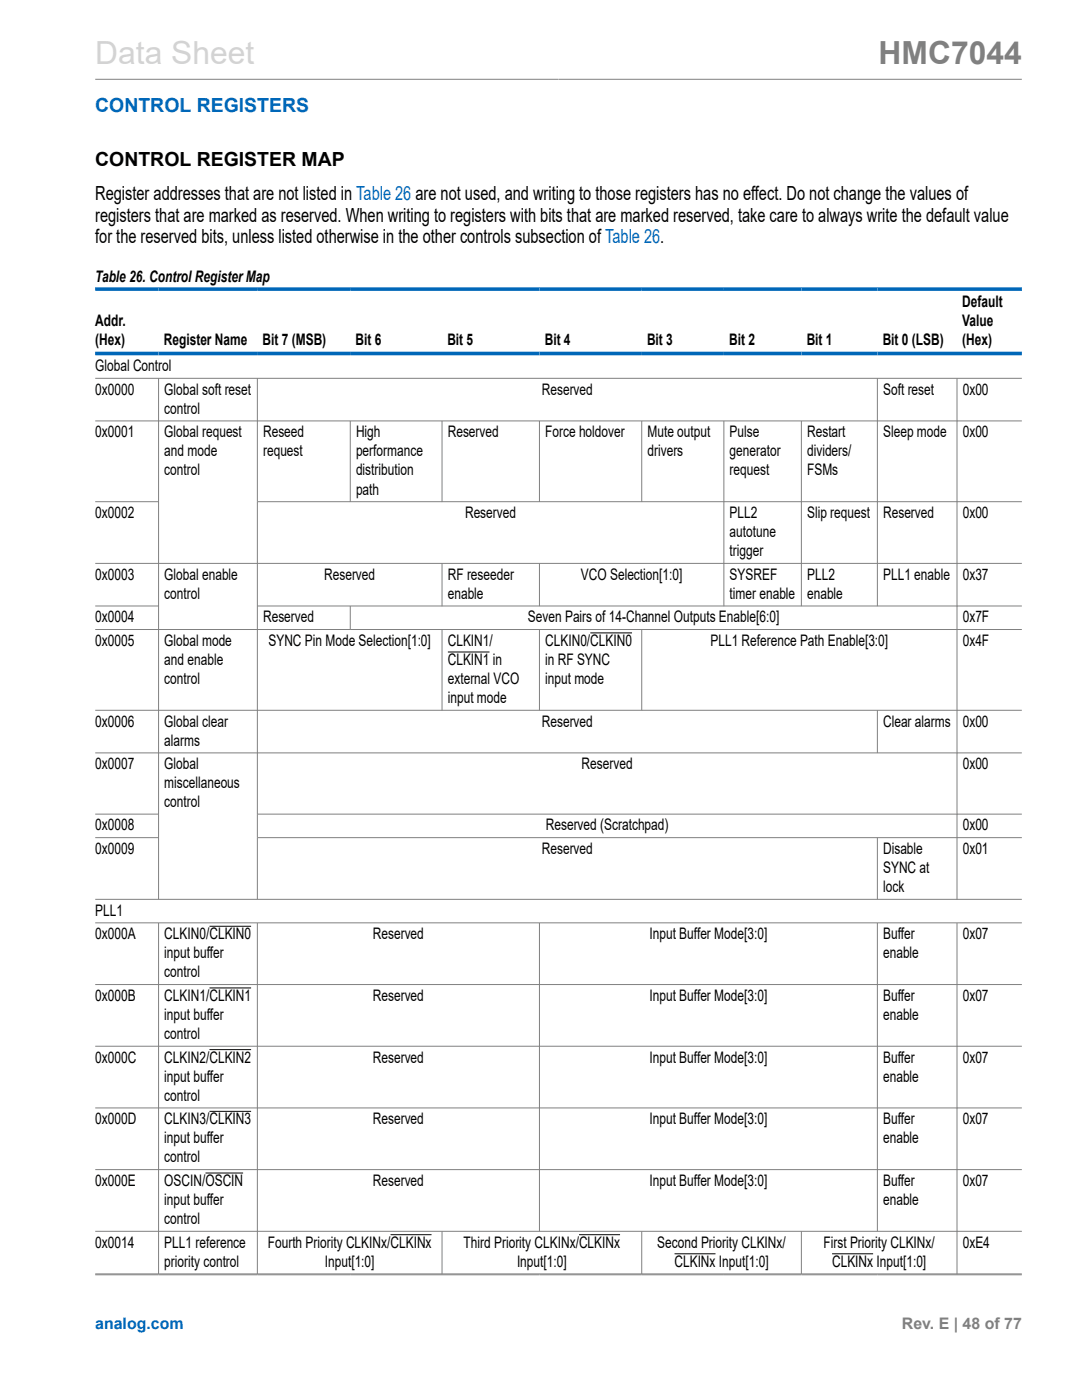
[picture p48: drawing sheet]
<svg xmlns="http://www.w3.org/2000/svg" width="216mm" height="279mm" viewBox="0 0 216 279" stroke-linecap="round" stroke-linejoin="round" font-family="sans-serif">
<defs><g id="words">
<text font-size="6.3" fill="#d3d3d3" x="19" y="12.7">Data Sheet</text>
<text font-size="6.3" fill="#808080" x="175.3" y="12.7">HMC7044</text>
<text font-size="3.9" fill="#0067b8" x="19" y="22.3">CONTROL REGISTERS</text>
<g font-size="3.9">
<text x="19" y="33.2">CONTROL REGISTER MAP</text>
<text x="19" y="40">Register addresses that are not listed in Table 26 are not used, and writing to those registers has no effect. Do not change the values of</text>
<text x="19" y="44.2">registers that are marked as reserved. When writing to registers with bits that are marked reserved, take care to always write the default value</text>
<text x="19" y="48.5">for the reserved bits, unless listed otherwise in the other controls subsection of Table 26.</text>
</g>
<g font-size="3.2">
<text x="19" y="56.4">Table 26. Control Register Map</text>
<text x="19" y="65">Addr.</text>
<text x="192" y="61.2">Default</text>
<text x="192" y="65">Value</text>
<text x="19" y="68.8">(Hex)</text>
<text x="32.7" y="68.8">Register Name</text>
<text x="52.4" y="68.8">Bit 7 (MSB)</text>
<text x="70.9" y="68.8">Bit 6</text>
<text x="89.3" y="68.8">Bit 5</text>
<text x="108.7" y="68.8">Bit 4</text>
<text x="129.1" y="68.8">Bit 3</text>
<text x="145.5" y="68.8">Bit 2</text>
<text x="161" y="68.8">Bit 1</text>
<text x="176.1" y="68.8">Bit 0 (LSB)</text>
<text x="192" y="68.8">(Hex)</text>
<text x="19" y="74.1">Global Control</text>
<text x="19" y="78.8">0x0000</text>
<text x="32.8" y="78.8">Global soft reset</text>
<text x="32.8" y="82.6">control</text>
<text x="108.1" y="78.8">Reserved</text>
<text x="176.2" y="78.8">Soft reset</text>
<text x="192.1" y="78.8">0x00</text>
<text x="19" y="87.3">0x0001</text>
<text x="32.8" y="87.3">Global request</text>
<text x="52.5" y="87.3">Reseed</text>
<text x="71" y="87.3">High</text>
<text x="89.3" y="87.3">Reserved</text>
<text x="108.8" y="87.3">Force holdover</text>
<text x="129.2" y="87.3">Mute output</text>
<text x="145.6" y="87.3">Pulse</text>
<text x="161.1" y="87.3">Restart</text>
<text x="176.2" y="87.3">Sleep mode</text>
<text x="192.1" y="87.3">0x00</text>
<text x="32.8" y="91.1">and mode</text>
<text x="32.8" y="94.9">control</text>
<text x="52.5" y="91.1">request</text>
<text x="71" y="91.1">performance</text>
<text x="71" y="94.9">distribution</text>
<text x="129.2" y="91.1">drivers</text>
<text x="145.6" y="91.1">generator</text>
<text x="145.6" y="94.9">request</text>
<text x="161.1" y="91.1">dividers/</text>
<text x="161.1" y="94.9">FSMs</text>
<text x="71" y="98.7">path</text>
<text x="19" y="103.4">0x0002</text>
<text x="92.8" y="103.4">Reserved</text>
<text x="145.6" y="103.4">PLL2</text>
<text x="145.6" y="107.2">autotune</text>
<text x="161.1" y="103.4">Slip request</text>
<text x="176.2" y="103.4">Reserved</text>
<text x="192.1" y="103.4">0x00</text>
<text x="145.6" y="111">trigger</text>
<text x="19" y="115.7">0x0003</text>
<text x="32.8" y="115.7">Global enable</text>
<text x="32.8" y="119.5">control</text>
<text x="64.7" y="115.7">Reserved</text>
<text x="89.3" y="115.7">RF reseeder</text>
<text x="89.3" y="119.5">enable</text>
<text x="115.9" y="115.7">VCO Selection[1:0]</text>
<text x="145.6" y="115.7">SYSREF</text>
<text x="145.6" y="119.5">timer enable</text>
<text x="161.1" y="115.7">PLL2</text>
<text x="161.1" y="119.5">enable</text>
<text x="176.2" y="115.7">PLL1 enable</text>
<text x="192.1" y="115.7">0x37</text>
<text x="19" y="124.2">0x0004</text>
<text x="52.5" y="124.2">Reserved</text>
<text x="105.3" y="124.2">Seven Pairs of 14-Channel Outputs Enable[6:0]</text>
<text x="192.1" y="124.2">0x7F</text>
<text x="19" y="128.9">0x0005</text>
<text x="32.8" y="128.9">Global mode</text>
<text x="53.6" y="128.9">SYNC Pin Mode Selection[1:0]</text>
<text x="89.3" y="128.9">CLKIN1/</text>
<text x="108.8" y="128.9">CLKIN0/CLKIN0</text>
<text x="141.8" y="128.9">PLL1 Reference Path Enable[3:0]</text>
<text x="192.1" y="128.9">0x4F</text>
<text x="32.8" y="132.7">and enable</text>
<text x="32.8" y="136.5">control</text>
<text x="89.3" y="132.7">CLKIN1 in</text>
<text x="89.3" y="136.5">external VCO</text>
<text x="108.8" y="132.7">in RF SYNC</text>
<text x="108.8" y="136.5">input mode</text>
<text x="89.3" y="140.3">input mode</text>
<text x="19" y="145">0x0006</text>
<text x="32.8" y="145">Global clear</text>
<text x="32.8" y="148.8">alarms</text>
<text x="108.1" y="145">Reserved</text>
<text x="176.2" y="145">Clear alarms</text>
<text x="192.1" y="145">0x00</text>
<text x="19" y="153.5">0x0007</text>
<text x="32.8" y="153.5">Global</text>
<text x="116.1" y="153.5">Reserved</text>
<text x="192.1" y="153.5">0x00</text>
<text x="32.8" y="157.3">miscellaneous</text>
<text x="32.8" y="161.1">control</text>
<text x="19" y="165.7">0x0008</text>
<text x="108.9" y="165.7">Reserved (Scratchpad)</text>
<text x="192.1" y="165.7">0x00</text>
<text x="19" y="170.4">0x0009</text>
<text x="108.1" y="170.4">Reserved</text>
<text x="176.2" y="170.4">Disable</text>
<text x="192.1" y="170.4">0x01</text>
<text x="176.2" y="174.2">SYNC at</text>
<text x="176.2" y="178.1">lock</text>
<text x="19" y="182.7">PLL1</text>
<text x="19" y="187.4">0x000A</text>
<text x="32.8" y="187.4">CLKIN0/CLKIN0</text>
<text x="32.8" y="191.2">input buffer</text>
<text x="74.4" y="187.4">Reserved</text>
<text x="129.6" y="187.4">Input Buffer Mode[3:0]</text>
<text x="176.2" y="187.4">Buffer</text>
<text x="176.2" y="191.2">enable</text>
<text x="192.1" y="187.4">0x07</text>
<text x="32.8" y="195.1">control</text>
<text x="19" y="199.7">0x000B</text>
<text x="32.8" y="199.7">CLKIN1/CLKIN1</text>
<text x="32.8" y="203.6">input buffer</text>
<text x="74.4" y="199.7">Reserved</text>
<text x="129.6" y="199.7">Input Buffer Mode[3:0]</text>
<text x="176.2" y="199.7">Buffer</text>
<text x="176.2" y="203.6">enable</text>
<text x="192.1" y="199.7">0x07</text>
<text x="32.8" y="207.4">control</text>
<text x="19" y="212.1">0x000C</text>
<text x="32.8" y="212.1">CLKIN2/CLKIN2</text>
<text x="32.8" y="215.9">input buffer</text>
<text x="74.4" y="212.1">Reserved</text>
<text x="129.6" y="212.1">Input Buffer Mode[3:0]</text>
<text x="176.2" y="212.1">Buffer</text>
<text x="176.2" y="215.9">enable</text>
<text x="192.1" y="212.1">0x07</text>
<text x="32.8" y="219.7">control</text>
<text x="19" y="224.4">0x000D</text>
<text x="32.8" y="224.4">CLKIN3/CLKIN3</text>
<text x="74.4" y="224.4">Reserved</text>
<text x="129.6" y="224.4">Input Buffer Mode[3:0]</text>
<text x="176.2" y="224.4">Buffer</text>
<text x="192.1" y="224.4">0x07</text>
<text x="32.8" y="228.2">input buffer</text>
<text x="32.8" y="232">control</text>
<text x="176.2" y="228.2">enable</text>
<text x="19" y="236.7">0x000E</text>
<text x="32.8" y="236.7">OSCIN/OSCIN</text>
<text x="74.4" y="236.7">Reserved</text>
<text x="129.6" y="236.7">Input Buffer Mode[3:0]</text>
<text x="176.2" y="236.7">Buffer</text>
<text x="192.1" y="236.7">0x07</text>
<text x="32.8" y="240.5">input buffer</text>
<text x="32.8" y="244.3">control</text>
<text x="176.2" y="240.5">enable</text>
<text x="19" y="249">0x0014</text>
<text x="32.8" y="249">PLL1 reference</text>
<text x="53.4" y="249">Fourth Priority CLKINx/CLKINx</text>
<text x="92.5" y="249">Third Priority CLKINx/CLKINx</text>
<text x="131.1" y="249">Second Priority CLKINx/</text>
<text x="164.3" y="249">First Priority CLKINx/</text>
<text x="192.1" y="249">0xE4</text>
<text x="32.8" y="252.8">priority control</text>
<text x="64.8" y="252.8">Input[1:0]</text>
<text x="103.2" y="252.8">Input[1:0]</text>
<text x="134.6" y="252.8">CLKINx Input[1:0]</text>
<text x="166" y="252.8">CLKINx Input[1:0]</text>
</g>
<text font-size="3.2" fill="#0067b8" x="19" y="265.3">analog.com</text>
<text font-size="3.2" fill="#808080" x="180" y="265.3">Rev. E | 48 of 77</text>
</g></defs>
<g fill="none" stroke="#808080" stroke-width=".2">
<path d="M19 15.8h184.9M19 75.5h184.9M31.6 75.5v104.1M51.4 75.5v104.1M175.1 75.5v45.5M191 75.5v104.1M19 84h184.9M69.9 84v16.2M88.2 84v16.2M107.6 84v16.2M128.1 84v16.2M144.4 84v37"/>
<path d="M159.9 84v37M19 100.1h12.7M19 112.4h184.9M51.4 100.1h152.5M88.2 112.4v8.6M107.6 112.4v8.6M19 120.9h12.7M19 125.6h184.9M51.4 120.9h152.5M69.9 120.9v4.8M88.2 125.6v16.2M107.6 125.6v16.2"/>
<path d="M128.1 125.6v16.2M19 141.8h184.9M19 150.3h184.9M175.1 141.8v8.5M19 162.5h12.7M19 167.2h12.7M19 179.5h184.9M51.4 162.5h152.5M51.4 167.2h152.5M175.1 167.2v12.4M19 184.2h184.9M19 196.5h184.9"/>
<path d="M31.6 184.2v70.1M51.4 184.2v70.1M107.6 184.2v61.6M175.1 184.2v61.6M191 184.2v70.1M19 208.8h184.9M19 221.1h184.9M19 233.4h184.9M19 245.7h184.9M19 254.2h184.9M19 254.4h184.9M88.2 245.7v8.6"/>
<path d="M128.1 245.7v8.6M159.9 245.7v8.6"/>
</g>
<path d="M89.3 130.1h8.4M117.8 126.3h8.3M41.8 184.9h8.3M41.8 197.2h8.3M41.8 209.5h8.3M41 234.1h7.5M41.8 221.8h8.3M77.9 246.4h8.2M115.5 246.4h8.2M134.6 250.2h8.2M166 250.2h8.2" fill="none" stroke="#000" stroke-width=".2"/>
<path d="M19 57.7h184.9M19 70.5h184.9" fill="none" stroke="#0067b8" stroke-width=".71"/>
<use href="#words"/>
</svg>
